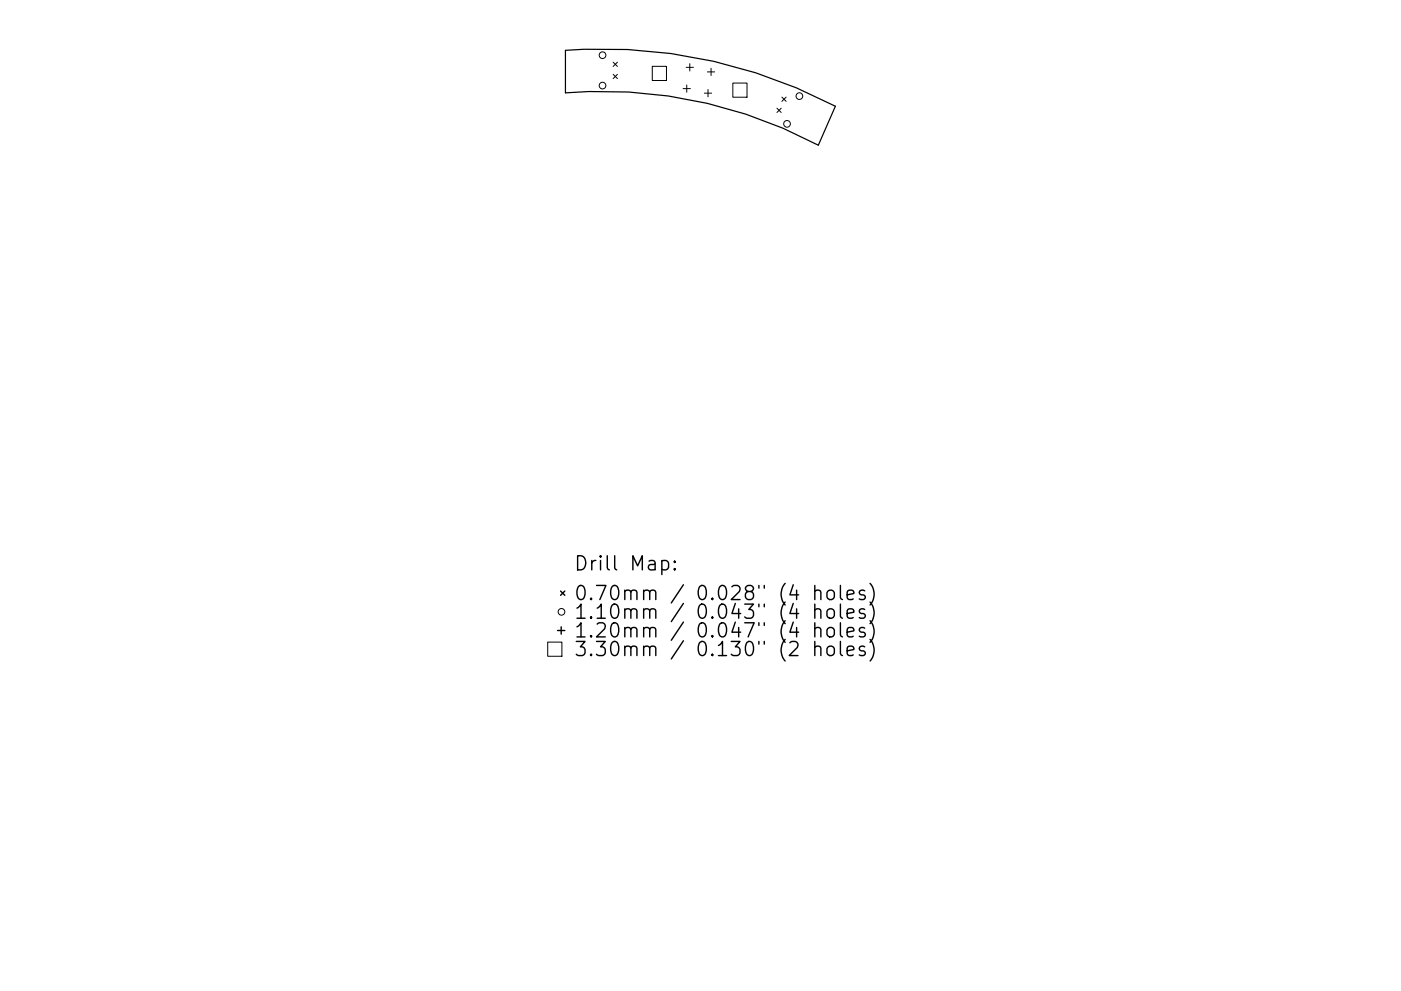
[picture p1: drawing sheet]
<svg xmlns="http://www.w3.org/2000/svg" width="297mm" height="210mm" viewBox="0 0 297 210" stroke-linecap="round" stroke-linejoin="round" font-family="sans-serif">
<defs><g id="words">
<g font-size="4.2">
<text x="121.8" y="121.1">Drill Map:</text>
<text x="121.8" y="127.4">0.70mm / 0.028&quot; (4 holes)</text>
<text x="121.8" y="131.3">1.10mm / 0.043&quot; (4 holes)</text>
<text x="121.8" y="135.3">1.20mm / 0.047&quot; (4 holes)</text>
<text x="121.8" y="139.2">3.30mm / 0.130&quot; (2 holes)</text>
</g>
</g></defs>
<path d="M119.9 10.7a105.7 105.7 0 0 1 57.2 11.8l-3.6 8.3a96.8 96.8 0 0 0-53.6-11.1z" fill="none" stroke="#000" stroke-width=".26"/>
<g fill="none" stroke="#000" stroke-width=".21">
<path d="M130 13.2l.9 .9M130 15.8l.9 .9M130.9 13.2l-.9 .9M130.9 15.8l-.9 .9M138.3 14.1h3v3h-3zM144.8 18.8h1.6M145.5 14.3h1.5M145.6 18v1.6M146.2 13.5v1.6M149.3 19.8h1.6M150 15.3h1.5M150.1 19v1.5"/>
<path d="M150.8 14.5v1.5M155.4 17.6h3v3h-3zM164.7 23l.9 .9M165.6 23l-.9 .9M165.8 20.6l.9 .9M166.7 20.6l-.9 .9M116.1 136.2h3v3h-3z"/>
<circle cx="127.7" cy="18.2" r=".71"/>
<circle cx="127.7" cy="11.7" r=".71"/>
<circle cx="166.9" cy="26.3" r=".71"/>
<circle cx="169.5" cy="20.4" r=".71"/>
<circle cx="119" cy="129.8" r=".71"/>
</g>
<g fill="none" stroke="#000" stroke-width=".3">
<path d="M140.3 119.1l.9-.2 .6 .6v.8l-.3 .5-.3 .1-.9-.1M143 119.1l.2 .1-.2 .1-.1-.1 .1-.1v.2M118.2 133.8h1.6M118.9 125.4l.9 .9M119 133v1.5M119.8 125.4l-.9 .9M143 120.6l.2 .2-.2 .1-.1-.1 .1-.2v.3M172.8 125.5a.74 .74 0 0 1 1.2 .1v1.6M172.8 129.5a.74 .74 0 0 1 1.2 .1v1.6M172.8 133.4a.74 .74 0 0 1 1.2 .2v1.5M172.8 137.4a.74 .74 0 0 1 1.2 .1v1.6M172.8 124.2v3"/>
<path d="M172.8 128.2v3M172.8 132.1v3M172.8 136.1v3M175.5 125.5a.81 .81 0 0 1 .8-.3 .81 .81 0 0 1 .6 .6v.8a.81 .81 0 0 1-.8 .6 .81 .81 0 0 1-.8-.6v-.8zM175.5 133.4a.81 .81 0 0 1 .8-.3 .81 .81 0 0 1 .6 .6v.9a.81 .81 0 0 1-.8 .6 .81 .81 0 0 1-.8-.6v-.9zM175.6 129.3a.81 .81 0 0 1 1.3 .4v.9a.81 .81 0 0 1-.8 .6 .81 .81 0 0 1-.8-.6v-.9zM175.6 137.2a.81 .81 0 0 1 1.3 .5v.8a.81 .81 0 0 1-.8 .6 .81 .81 0 0 1-.8-.6v-.8zM178.2 124.2v2.6l.4 .4M178.2 128.2v2.5l.4 .5M178.2 132.1v2.6l.4 .4M178.2 136.1v2.6l.4 .4M179.6 126.2l1.4-.3-.1-.5-.9-.2-.4 .4v1.2l.2 .3 .2 .1 .9-.1"/>
<path d="M179.6 130.2l1.4-.3-.1-.6-.9-.1-.4 .4v1.1l.2 .3 .2 .2 .9-.2M179.6 134.1l1.4-.3-.1-.5-.9-.2-.4 .5v1.1l.2 .3 .2 .1 .9-.1M179.6 138.1l1.4-.3-.1-.6-.9-.1-.4 .4v1.2l.2 .2 .2 .2 .9-.2M183.3 125.4l-.7-.2-.4 .4 .1 .5 1 .3 .2 .2-.2 .5-.3 .1-.8-.1M183.3 129.3l-.7-.1-.4 .4 .1 .4 1 .3 .2 .3-.2 .4-.3 .2-.8-.2M183.3 133.3l-.7-.2-.4 .5 .1 .4 1 .3 .2 .3-.2 .4-.3 .1-.8-.1M183.3 137.2l-.7-.1-.4 .4 .1 .4 1 .3 .2 .3-.2 .4-.3 .2-.8-.2M184.5 123.8a3.4 3.4 0 0 1 0 4.6M184.5 127.7a3.4 3.4 0 0 1 0 4.6M184.5 131.7a3.4 3.4 0 0 1 0 4.6M184.5 135.7a3.4 3.4 0 0 1 0 4.5"/>
</g>
<use href="#words"/>
</svg>
